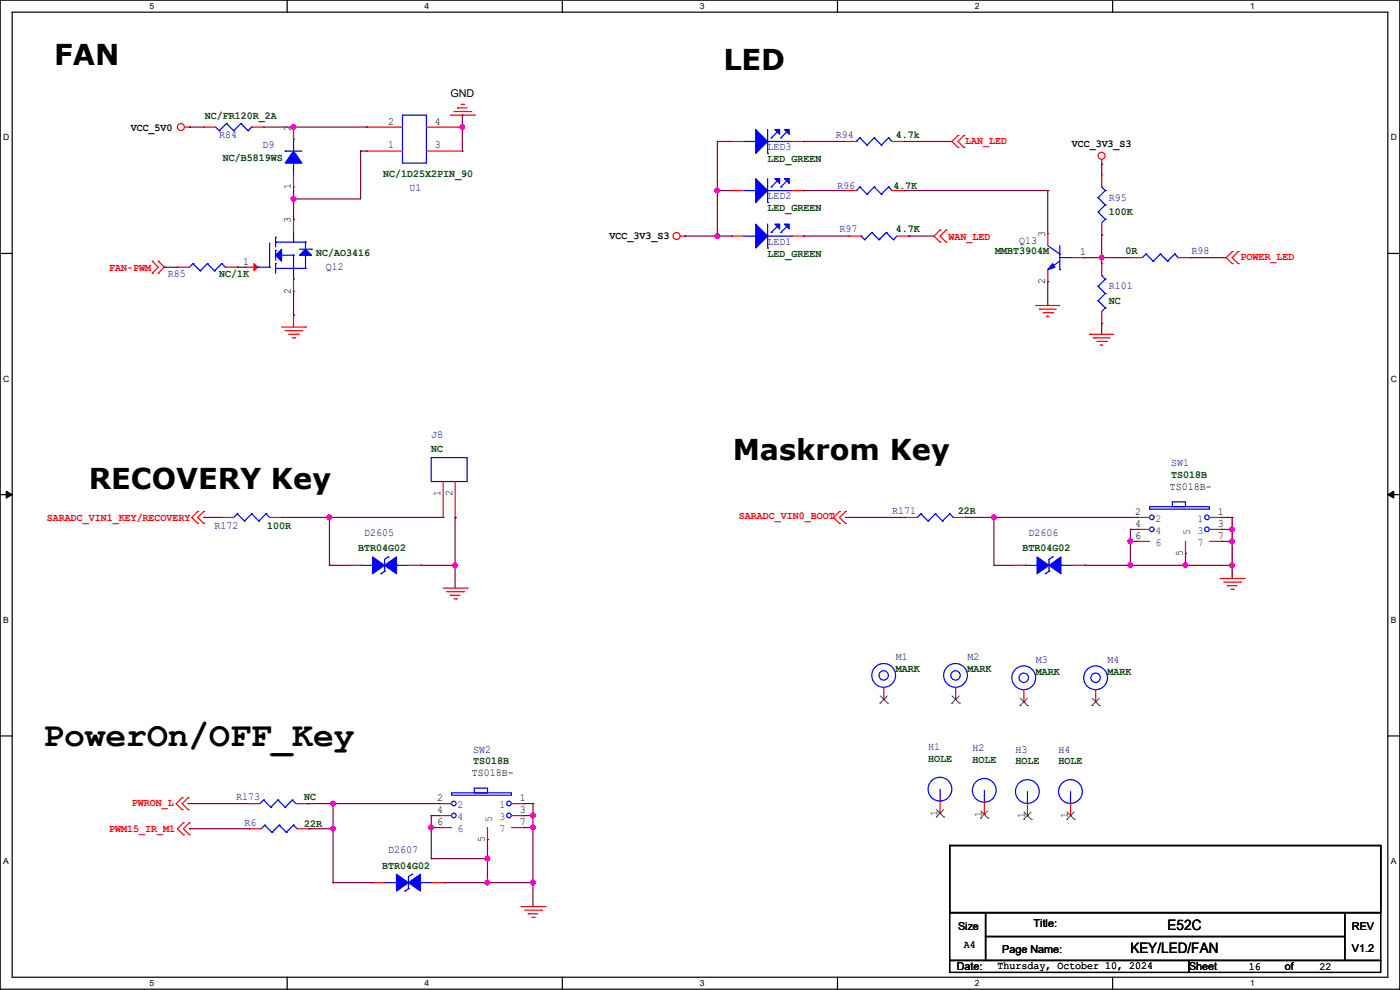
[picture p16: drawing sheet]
<svg xmlns="http://www.w3.org/2000/svg" width="297mm" height="210mm" viewBox="0 0 297 210" stroke-linecap="round" stroke-linejoin="round" font-family="sans-serif">
<defs><g id="words">
<text font-size="7.4" x="9.2" y="158.3">PowerOn/OFF_Key</text>
<g font-size="6.1">
<text x="11.5" y="13.8">FAN</text>
<text x="153.5" y="14.8">LED</text>
<text x="155.5" y="97.6">Maskrom Key</text>
<text x="18.8" y="103.7">RECOVERY Key</text>
</g>
<g font-size="3">
<text x="247.7" y="197.4">E52C</text>
<text x="239.8" y="202.2">KEY/LED/FAN</text>
</g>
<g font-size="2.3">
<text x="95.5" y="20.7">GND</text>
<text x="27.7" y="27.8">VCC_5V0</text>
<text x="61.7" y="27.7" transform="rotate(-90 61.7 27.7)">2</text>
<text x="82.3" y="26.4">2</text>
<text x="92.2" y="26.4">4</text>
<text x="82.3" y="31.5">1</text>
<text x="92.2" y="31.5">3</text>
<text x="227.4" y="31.1">VCC_3V3_S3</text>
<text x="61.7" y="40.2" transform="rotate(-90 61.7 40.2)">1</text>
<text x="61.7" y="47.3" transform="rotate(-90 61.7 47.3)">3</text>
<text x="129.3" y="50.7">VCC_3V3_S3</text>
<text x="221.7" y="50.3" transform="rotate(-90 221.7 50.3)">3</text>
<text x="51.6" y="56.1">1</text>
<text x="229.1" y="54.1">1</text>
<text x="61.7" y="62.3" transform="rotate(-90 61.7 62.3)">2</text>
<text x="221.7" y="60.2" transform="rotate(-90 221.7 60.2)">2</text>
<text x="93.5" y="105.2" transform="rotate(-90 93.5 105.2)">1</text>
<text x="96" y="105.2" transform="rotate(-90 96 105.2)">2</text>
<text x="248.2" y="104">TS018B-</text>
<text x="240.8" y="109.2">2</text>
<text x="240.8" y="111.8">4</text>
<text x="258.4" y="109.2">1</text>
<text x="258.4" y="111.8">3</text>
<text x="240.8" y="114.3">6</text>
<text x="251" y="117.9" transform="rotate(-90 251 117.9)">5</text>
<text x="258.4" y="114.3">7</text>
<text x="100.1" y="164.7">TS018B-</text>
<text x="92.8" y="169.9">2</text>
<text x="92.8" y="172.5">4</text>
<text x="110.3" y="169.9">1</text>
<text x="110.3" y="172.5">3</text>
<text x="198.9" y="173" transform="rotate(-90 198.9 173)">1</text>
<text x="208.3" y="173.3" transform="rotate(-90 208.3 173.3)">1</text>
<text x="217.4" y="173.5" transform="rotate(-90 217.4 173.5)">1</text>
<text x="226.6" y="173.5" transform="rotate(-90 226.6 173.5)">1</text>
<text x="92.8" y="175">6</text>
<text x="102.9" y="178.6" transform="rotate(-90 102.9 178.6)">5</text>
<text x="110.3" y="175">7</text>
<text x="203.2" y="197.2">Size</text>
<text x="219.2" y="196.7">Title:</text>
<text x="286.8" y="197.2">REV</text>
<text x="204.5" y="201">A4</text>
<text x="212.6" y="202.3">Page Name:</text>
<text x="286.8" y="202">V1.2</text>
<text x="203" y="205.8">Date:</text>
<text x="211.6" y="205.6">Thursday, October 10, 2024</text>
<text x="252.3" y="205.8">Sheet</text>
<text x="265" y="205.9">16</text>
<text x="272.6" y="205.8">of</text>
<text x="279.9" y="205.9">22</text>
</g>
<g font-size="2.3" fill="#003f00">
<text x="43.5" y="25.3">NC/FR120R_2A</text>
<text x="190" y="29.3">4.7k</text>
<text x="47.3" y="34.2">NC/B5819WS</text>
<text x="162.9" y="34.4">LED_GREEN</text>
<text x="81.3" y="37.5">NC/1D25X2PIN_90</text>
<text x="189.5" y="40">4.7K</text>
<text x="162.9" y="44.8">LED_GREEN</text>
<text x="235.2" y="45.6">100K</text>
<text x="190" y="49.1">4.7K</text>
<text x="211.1" y="54">MMBT3904M</text>
<text x="238.8" y="54">0R</text>
<text x="46.5" y="58.8">NC/1K</text>
<text x="67.1" y="54.2">NC/AO3416</text>
<text x="162.9" y="54.5">LED_GREEN</text>
<text x="235.2" y="64.4">NC</text>
<text x="91.5" y="95.9">NC</text>
<text x="248.5" y="101.5">TS018B</text>
<text x="56.7" y="112.1">100R</text>
<text x="203.2" y="109.1">22R</text>
<text x="76" y="117">BTR04G02</text>
<text x="217" y="117">BTR04G02</text>
<text x="190" y="142.6">MARK</text>
<text x="205.3" y="142.6">MARK</text>
<text x="219.8" y="143.1">MARK</text>
<text x="235" y="143.1">MARK</text>
<text x="196.9" y="161.7">HOLE</text>
<text x="206.3" y="161.9">HOLE</text>
<text x="100.4" y="162.2">TS018B</text>
<text x="215.4" y="162.2">HOLE</text>
<text x="224.6" y="162.2">HOLE</text>
<text x="64.6" y="169.8">NC</text>
<text x="64.6" y="175.4">22R</text>
<text x="81.1" y="184.3">BTR04G02</text>
</g>
<g font-size="2.3" fill="#00007f">
<text x="46.5" y="29.3">R84</text>
<text x="177.3" y="29.3">R94</text>
<text x="55.7" y="31.4">D9</text>
<text x="162.9" y="31.9">LED3</text>
<text x="86.9" y="40.5">U1</text>
<text x="177.6" y="40">R96</text>
<text x="162.9" y="42.3">LED2</text>
<text x="235.2" y="42.5">R95</text>
<text x="162.9" y="51.9">LED1</text>
<text x="178.1" y="49.1">R97</text>
<text x="216.2" y="51.7">Q13</text>
<text x="252.8" y="54">R98</text>
<text x="35.6" y="58.8">R85</text>
<text x="69.1" y="57.3">Q12</text>
<text x="235.2" y="61.3">R101</text>
<text x="91.5" y="92.8">J8</text>
<text x="248.5" y="98.9">SW1</text>
<text x="45.5" y="112.1">R172</text>
<text x="77.3" y="113.7">D2605</text>
<text x="189.3" y="109.1">R171</text>
<text x="218.2" y="113.7">D2606</text>
<text x="190" y="140.1">M1</text>
<text x="205.3" y="140.1">M2</text>
<text x="219.8" y="140.6">M3</text>
<text x="235" y="140.6">M4</text>
<text x="100.4" y="159.6">SW2</text>
<text x="196.9" y="159.1">H1</text>
<text x="206.3" y="159.4">H2</text>
<text x="215.4" y="159.6">H3</text>
<text x="224.6" y="159.6">H4</text>
<text x="50.1" y="169.8">R173</text>
<text x="51.9" y="175.1">R6</text>
<text x="82.3" y="181">D2607</text>
</g>
<g font-size="2.3" fill="#f00">
<text x="204.8" y="30.6">LAN_LED</text>
<text x="201.2" y="50.9">WAN_LED</text>
<text x="23.2" y="57.5">FAN-PWM</text>
<text x="263.2" y="55.2">POWER_LED</text>
<text x="9.9" y="110.6">SARADC_VIN1_KEY/RECOVERY</text>
<text x="156.8" y="110.1">SARADC_VIN0_BOOT</text>
<text x="28" y="171.1">PWRON_L</text>
<text x="23.2" y="176.4">PWM15_IR_M1</text>
</g>
<g font-size="2.3" fill="#003f7f">
<text x="245.2" y="110.7">2</text>
<text x="245.2" y="113.2">4</text>
<text x="252.5" y="113.6" transform="rotate(-90 252.5 113.6)">5</text>
<text x="254" y="110.7">1</text>
<text x="254" y="113.2">3</text>
<text x="245.2" y="115.8">6</text>
<text x="254" y="115.8">7</text>
<text x="97.1" y="171.4">2</text>
<text x="97.1" y="173.9">4</text>
<text x="106" y="171.4">1</text>
<text x="106" y="173.9">3</text>
<text x="97.1" y="176.5">6</text>
<text x="104.4" y="174.3" transform="rotate(-90 104.4 174.3)">5</text>
<text x="106" y="176.5">7</text>
</g>
<g font-size="1.8">
<text x="31.7" y="1.9">5</text>
<text x="90.1" y="1.9">4</text>
<text x="148.5" y="1.9">3</text>
<text x="206.8" y="1.9">2</text>
<text x="265.2" y="1.9">1</text>
<text x=".7" y="29.8">D</text>
<text x="295.1" y="29.8">D</text>
<text x=".7" y="80.9">C</text>
<text x="295.1" y="80.9">C</text>
<text x=".7" y="132.1">B</text>
<text x="295.1" y="132.1">B</text>
<text x=".7" y="183.3">A</text>
<text x="295.1" y="183.3">A</text>
<text x="31.7" y="209.2">5</text>
<text x="90.1" y="209.2">4</text>
<text x="148.5" y="209.2">3</text>
<text x="206.8" y="209.2">2</text>
<text x="265.2" y="209.2">1</text>
</g>
</g></defs>
<path d="M0 0h297v209.8h-297zM2.6 2.6h291.8v204.7h-291.8z" fill="none" stroke="#000" stroke-width=".25"/>
<g fill="#fff">
<path d="M31.8 .3h.9v2h-.9z"/>
<path d="M31.8 207.6h.9v2h-.9z"/>
</g>
<path d="M60.9 0v2.6M60.9 207.3v2.5" fill="none" stroke="#000" stroke-width=".25"/>
<g fill="#fff">
<path d="M90.1 .3h1v2h-1z"/>
<path d="M90.1 207.6h1v2h-1z"/>
</g>
<path d="M119.3 0v2.6M119.3 207.3v2.5" fill="none" stroke="#000" stroke-width=".25"/>
<g fill="#fff">
<path d="M148.5 .3h.9v2h-.9z"/>
<path d="M148.5 207.6h.9v2h-.9z"/>
</g>
<path d="M177.7 0v2.6M177.7 207.3v2.5" fill="none" stroke="#000" stroke-width=".25"/>
<g fill="#fff">
<path d="M206.8 .3h1v2h-1z"/>
<path d="M206.8 207.6h1v2h-1z"/>
</g>
<path d="M236.1 0v2.6M236.1 207.3v2.5" fill="none" stroke="#000" stroke-width=".25"/>
<g fill="#fff">
<path d="M265.2 .3h1v2h-1z"/>
<path d="M265.2 207.6h1v2h-1z"/>
<path d="M.7 28.2h1.2v1.9h-1.2z"/>
<path d="M295.1 28.2h1.2v1.9h-1.2z"/>
<path d="M.7 79.3h1.2v2h-1.2z"/>
<path d="M295.1 79.3h1.2v2h-1.2z"/>
</g>
<path d="M0 53.8h2.6M294.4 53.8h2.6" fill="none" stroke="#000" stroke-width=".25"/>
<g fill="#fff">
<path d="M.7 130.5h1.2v2h-1.2z"/>
<path d="M295.1 130.5h1.1v2h-1.1z"/>
</g>
<path d="M0 104.9h2.6M294.4 104.9h2.6" fill="none" stroke="#000" stroke-width=".25"/>
<path d="M1.3 104.2l1.3 .7-1.3 .8zM294.4 104.9l1.3-.7v1.5z" fill="#000" stroke="#000" stroke-width=".21"/>
<g fill="#fff">
<path d="M.7 181.7h1.2v2h-1.2z"/>
<path d="M295.1 181.7h1.1v2h-1.1z"/>
</g>
<path d="M0 156.1h2.6M294.4 156.1h2.6M201.5 179.4h91.4v14.2h-91.4zM201.5 193.6h7.6v10.2h-7.6zM209.1 193.6h76.2v5.1h-76.2zM209.1 198.7h76.2v5.1h-76.2zM285.3 193.6h7.6v10.2h-7.6zM201.5 203.8h50.8v2.5h-50.8zM252.3 203.8h40.6v2.5h-40.6z" fill="none" stroke="#000" stroke-width=".25"/>
<g fill="none" stroke="#f00" stroke-width=".25">
<path d="M39.2 27h1M40.2 27h.1M43.2 27h.1M43.2 27h2.6M53.4 27h2.5M55.9 27h.1M62.3 39.7h.1M62.3 27h.1M62.3 27v2.5M62.3 37.1v2.6M77.8 32h.1M77.8 27h.1"/>
<path d="M77.8 27h7.6M77.8 32h7.6M90.5 27h7.6M90.5 32h7.6M95.5 24.4h5.1M96.3 23.7h3.6M97.1 22.9h.1M97.1 22.9h2M97.8 22.1h.5M98.1 32h.1M98.1 27h.1M98.3 22.1h.1"/>
<path d="M99.9 23.7h.1M100.6 24.4h.1M155.2 30h.1M155.2 30h2.6M167.9 30h2.6M170.5 30h.1M179.1 30h.1M179.1 30h2.6M189.3 30h2.5M191.8 30h.1M203.2 28.7h.1M203.2 31.3h.1"/>
<path d="M203.2 28.7l-1.2 1.3 1.2 1.3M204.5 31.3h.1M204.5 28.7h.1M204.5 28.7l-1.3 1.3 1.3 1.3M233.7 34.8h.1M233.7 37.1h.1M233.7 33.8v1M233.7 37.1v2.6M32.3 58h.1M32.3 55.4h.1M32.3 55.4l1.3 1.3-1.3 1.3M33.6 55.4h.1"/>
<path d="M33.6 58h.1M33.6 55.4l1.2 1.3-1.2 1.3M37.6 56.7h.1M37.6 56.7h2.6M47.8 56.7h2.5M50.3 56.7h.1M52.1 56.7h.1M52.1 56.7h2.6M62.3 46.5h.1M62.3 46.5v2.6M62.3 59.2v2.6M144.3 50.1h1"/>
<path d="M145.3 50.1h.1M155.2 40.4h.1M155.2 50.1h.1M155.2 50.1h2.6M155.2 40.4h2.6M167.9 50.1h2.6M167.9 40.4h2.6M170.5 40.4h.1M170.5 50.1h.1M179.1 40.4h.1M179.1 40.4h2.6M180.1 50.1h.1"/>
<path d="M180.1 50.1h2.6M189.3 40.4h2.5M190.3 50.1h2.5M191.8 40.4h.1M192.8 50.1h.1M199.4 48.8h.1M199.4 51.4h.1M199.4 48.8l-1.2 1.3 1.2 1.3M200.7 51.4h.1M200.7 48.8h.1M200.7 48.8l-1.3 1.3 1.3 1.3M222.3 59.7h.1"/>
<path d="M222.3 49.6h.1M222.3 49.6v2.5M222.3 57.2v2.5M227.4 54.7h2.5M229.9 54.7h.1M233.7 55.9h.1M233.7 49.8h.1M233.7 47.3v2.5M233.7 55.9v2.6M239.8 54.7h.1M239.8 54.7h2.6M250 54.7h2.5"/>
<path d="M252.5 54.7h.1M261.4 55.9h.1M261.4 53.4h.1M261.4 53.4l-1.3 1.3 1.3 1.2M262.7 53.4h.1M262.7 55.9h.1M262.7 53.4l-1.3 1.3 1.3 1.2M59.7 69.4h5.1M60.5 70.1h3.6M61.3 70.9h2M62 71.7h.5M62.3 66.8h.1"/>
<path d="M62.3 61.8h.1M62.3 66.8v2.6M62.5 71.7h.1M63.3 70.9h.1M64.1 70.1h.1M64.8 69.4h.1M219.8 64.8h.1M219.8 64.8h5M220.5 65.6h.1M220.5 65.6h3.6M221.3 66.3h2M222 67.1h.1"/>
<path d="M222 67.1h.5M223.3 66.3h.1M231.2 70.9h.1M231.2 70.9h5.1M231.9 71.7h.1M231.9 71.7h3.6M232.7 72.4h2M233.5 73.2h.1M233.5 73.2h.5M233.7 68.6h.1M233.7 66.1v2.5M234.7 72.4h.1"/>
<path d="M42 111h.1M42 108.5h.1M42 108.5l-1.3 1.3 1.3 1.2M43.2 111h.1M43.2 108.5h.1M43.2 108.5l-1.2 1.3 1.2 1.2M47 109.8h.1M47 109.8h2.6M57.2 109.8h2.5M59.7 109.8h.1M74 119.9h.1M74 119.9h2.5"/>
<path d="M86.7 119.9h2.5M89.2 119.9h.1M94 109.8h.1M94 102.2v7.6M96.6 109.8h.1M96.6 102.2v7.6M178.1 111h.1M178.1 108.5h.1M178.1 108.5l-1.3 1.3 1.3 1.2M179.4 111h.1M179.4 108.5h.1M179.4 108.5l-1.3 1.3 1.3 1.2"/>
<path d="M192.1 109.8h.1M192.1 109.8h2.5M202.2 109.8h2.6M204.8 109.8h.1M214.9 119.9h.1M214.9 119.9h2.6M227.6 119.9h2.6M230.2 119.9h.1M241.3 109.8h.1M241.3 112.3h.1M241.3 114.9h.1M241.3 109.8h2.6"/>
<path d="M241.3 112.3h2.6M241.3 114.9h2.6M251.5 117.4h.1M251.5 114.9v2.5M256.6 109.8h2.5M256.6 112.3h2.5M256.6 114.9h2.5M259.1 109.8h.1M259.1 112.3h.1M259.1 114.9h.1M94 124.8h5.1M94.8 125.5h3.5"/>
<path d="M95.5 126.3h.1M95.5 126.3h2.1M96.3 127h.5M96.8 127h.1M98.3 125.5h.1M99.1 124.8h.1M258.9 122.7h5M259.6 123.5h3.6M260.4 124.2h.1M260.4 124.2h2M261.2 125h.5M261.7 125h.1"/>
<path d="M263.2 123.5h.1M263.9 122.7h.1M187.5 148.4h.1M187.5 145.8v2.6M202.7 148.4h.1M202.7 145.8v2.6M217.2 148.9h.1M217.2 146.3v2.6M232.5 148.9h.1M232.5 146.3v2.6M38.7 171.7h.1M38.7 169.2h.1"/>
<path d="M38.7 169.2l-1.3 1.3 1.3 1.2M38.9 177.1h.1M38.9 174.5h.1M38.9 174.5l-1.3 1.3 1.3 1.3M39.9 171.7h.1M39.9 169.2h.1M39.9 169.2l-1.2 1.3 1.2 1.2M40.2 177.1h.1M40.2 174.5h.1M40.2 174.5l-1.3 1.3 1.3 1.3M52.6 170.5h.1M52.6 170.5h2.6"/>
<path d="M52.9 175.8h.1M52.9 175.8h2.5M62.8 170.5h2.5M63 175.8h2.6M65.3 170.5h.1M65.6 175.8h.1M93.3 170.5h.1M93.3 173h.1M93.3 175.6h.1M93.3 170.5h2.5M93.3 173h2.5M93.3 175.6h2.5"/>
<path d="M103.4 178.1h.1M103.4 175.6v2.5M108.5 170.5h2.5M108.5 173h2.5M108.5 175.6h2.5M111 170.5h.1M111 173h.1M111 175.6h.1M199.4 172.5h.1M199.4 170v2.5M208.8 172.8h.1M208.8 170.2v2.6"/>
<path d="M218 173h.1M218 170.5v2.5M227.1 173h.1M227.1 170.5v2.5M79 187.2h.1M79 187.2h2.6M91.7 187.2h2.6M94.3 187.2h.1M110.5 192.3h5.1M111.3 193.1h3.6M112.1 193.8h.1M112.1 193.8h2"/>
<path d="M112.8 194.6h.5M113.3 194.6h.1M114.9 193.1h.1M115.6 192.3h.1"/>
<circle cx="38.4" cy="26.9" r=".74"/>
<circle cx="233.7" cy="33" r=".74"/>
<circle cx="143.5" cy="50.1" r=".74"/>
</g>
<g fill="none" stroke="#00f" stroke-width=".25">
<path d="M45.8 27l.7 .7M46.5 27.7h.1M48 26.2h.1M48 26.2l-1.5 1.5M48 26.2l1.6 1.5M49.6 27.7h.1M51.1 26.2h.1M51.1 26.2l-1.5 1.5M51.1 26.2l1.5 1.5M52.6 27.7h.1M53.4 27h.1M53.4 27l-.8 .7"/>
<path d="M60.5 32h.1M60.5 32h3.6M62.3 34.6h.1M62.3 29.5h.1M62.3 29.5v2.5M62.3 34.6v2.5M85.4 24.4h5.1v10.2h-5.1zM157.8 30h2.5M160.3 30h.1M162.9 32.6h.1M162.9 27.5v5.1M162.9 37.9v5.1"/>
<path d="M162.9 30h5M163.6 39.7h.1M163.6 29.3h.1M164.9 38.4l-1.3 1.3M164.9 28l-1.3 1.3M165.7 39.7h.1M165.7 29.3h.1M166.9 38.4l-1.2 1.3M166.9 28l-1.2 1.3M167.9 30h.1M181.7 30h.1M182.4 29.3h.1"/>
<path d="M182.4 39.7h.1M182.4 29.3l1.5 1.5M182.4 29.3l-.7 .7M182.4 39.7l1.5 1.5M182.4 39.7l-.7 .7M183.9 30.8h.1M185.5 29.3h.1M185.5 39.7h.1M185.5 29.3l1.5 1.5M185.5 29.3l-1.6 1.5M185.5 39.7l1.5 1.5M185.5 39.7l-1.6 1.5"/>
<path d="M187 30.8h.1M188.5 29.3h.1M188.5 39.7h.1M188.5 29.3l.8 .7M188.5 29.3l-1.5 1.5M188.5 39.7l.8 .7M188.5 39.7l-1.5 1.5M233.7 39.7h.1M233.7 39.7l.8 .7M40.9 55.9h.1M40.9 55.9l-.7 .8M40.9 55.9l1.6 1.5"/>
<path d="M42.5 57.4h.1M44 55.9h.1M44 55.9l-1.5 1.5M44 55.9l1.5 1.5M45.5 57.4h.1M47 55.9h.1M47 55.9l-1.5 1.5M47 55.9l.8 .8M47.8 56.7h.1M54.7 56.7h.1M54.7 56.7h2.5M57.2 56.7h.1"/>
<path d="M57.2 51.6v5.1M58.5 55.9h.1M58.5 53.1h.1M58.5 50.3h.1M58.5 51.4h.1M58.5 50.3v2.1M58.5 53.1v2.1M58.5 55.9v2.1M58.5 56.9h6.3M58.5 51.4h6.3M59.7 54.1h2.6M62.3 51.4h.1"/>
<path d="M62.3 54.1h.1M62.3 59.2h.1M62.3 49.1v2.3M62.3 54.1v5.1M63.5 52.9h2.6M64.8 56.9h.1M64.8 54.1h.1M64.8 51.4h.1M64.8 51.4v1.5M64.8 54.1v2.8M66.1 52.9h.1M157.8 40.4h2.5"/>
<path d="M157.8 50.1h2.5M160.3 40.4h.1M160.3 50.1h.1M162.9 43h.1M162.9 52.6h.1M162.9 47.5v5.1M162.9 40.4h5M162.9 50.1h5M163.6 49.3h.1M164.9 48l-1.3 1.3M165.7 49.3h.1M166.9 48l-1.2 1.3"/>
<path d="M167.9 40.4h.1M167.9 50.1h.1M181.7 40.4h.1M182.7 50.1h.1M182.7 50.1l.7 .7M183.4 50.8h.1M183.9 41.2h.1M185 49.3h.1M185 49.3l1.5 1.5M185 49.3l-1.6 1.5M186.5 50.8h.1M187 41.2h.1"/>
<path d="M188 49.3h.1M188 49.3l-1.5 1.5M188 49.3l1.5 1.5M189.5 50.8h.1M190.3 50.1l-.8 .7M222.3 57.2h.1M222.3 52.1l2.5 1.8M224.8 53.9h.1M224.8 57.2h.1M224.8 55.4l-2.5 1.8M224.8 52.1v5.1M224.8 54.7h2.6"/>
<path d="M227.4 54.7h.1M233 45h.1M233 42h.1M233 45l1.5 1.5M233 42l1.5 1.5M233.7 58.5h.1M233.7 58.5l.8 .7M234.5 59.2h.1M234.5 46.5h.1M234.5 43.5h.1M234.5 40.4h.1M234.5 59.2l-1.5 1.5"/>
<path d="M234.5 46.5l-.8 .8M234.5 43.5l-1.5 1.5M234.5 40.4l-1.5 1.6M243.1 53.9h.1M243.1 53.9l-.7 .8M243.1 53.9l1.5 1.5M244.6 55.4h.1M246.2 53.9h.1M246.2 53.9l-1.6 1.5M246.2 53.9l1.5 1.5M247.7 55.4h.1M249.2 53.9h.1"/>
<path d="M249.2 53.9l-1.5 1.5M249.2 53.9l.8 .8M250 54.7h.1M233 63.8h.1M233 60.7h.1M233 63.8l1.5 1.5M233 60.7l1.5 1.6M234.5 65.3h.1M234.5 62.3h.1M234.5 65.3l-.8 .8M234.5 62.3l-1.5 1.5M91.5 97.1h7.6v5.1h-7.6z"/>
<path d="M50.3 109h.1M50.3 109l-.7 .8M50.3 109l1.6 1.5M51.9 110.5h.1M53.4 109h.1M53.4 109l-1.5 1.5M53.4 109l1.5 1.5M54.9 110.5h.1M56.4 109h.1M56.4 109l-1.5 1.5M56.4 109l.8 .8M57.2 109.8h.1"/>
<path d="M76.5 119.9h.1M76.5 119.9h2.5M82.3 118.2h.1M82.3 118.2l-.7 .5v2.5M84.1 119.9h.1M84.1 119.9h2.6M195.4 109h.1M195.4 109l-.8 .8M195.4 109l1.5 1.5M196.9 110.5h.1M198.4 109h.1M198.4 109l-1.5 1.5"/>
<path d="M198.4 109l1.5 1.5M199.9 110.5h.1M201.5 109h.1M201.5 109l-1.6 1.5M201.5 109l.7 .8M202.2 109.8h.1M217.5 119.9h.1M217.5 119.9h2.5M223.3 118.2h.1M223.3 118.2l-.8 .5v2.5M225.1 119.9h.1M225.1 119.9h2.5"/>
<path d="M243.9 107.5h12.7v.5h-12.7zM248.7 106.5h2.8v1h-2.8zM80.8 121.7h.1M81.6 121.2h.1M81.6 121.2l-.8 .5M221.8 121.7h.1M222.5 121.2h.1M222.5 121.2l-.7 .5M55.9 169.7h.1M55.9 169.7l-.7 .8M55.9 169.7l1.5 1.5M56.2 175h.1"/>
<path d="M56.2 175l-.8 .8M56.2 175l1.5 1.6M57.4 171.2h.1M57.7 176.6h.1M59 169.7h.1M59 169.7l-1.6 1.5M59 169.7l1.5 1.5M59.2 175h.1M59.2 175l-1.5 1.6M59.2 175l1.5 1.6M60.5 171.2h.1M60.7 176.6h.1"/>
<path d="M62 169.7h.1M62 169.7l-1.5 1.5M62 169.7l.8 .8M62.3 175h.1M62.3 175l-1.6 1.6M62.3 175l.7 .8M62.8 170.5h.1M63 175.8h.1M95.8 168.2h12.7v.5h-12.7zM100.6 167.2h2.8v1h-2.8zM199.4 170h.1M199.4 167.4v2.6"/>
<path d="M208.8 170.2h.1M208.8 167.7v2.5M218 170.5h.1M218 167.9v2.6M227.1 170.5h.1M227.1 167.9v2.6M81.6 187.2h.1M81.6 187.2h2.5M85.9 189h.1M86.7 188.5h.1M86.7 188.5l-.8 .5M87.4 185.5h.1"/>
<path d="M87.4 185.5l-.7 .5v2.5M89.2 187.2h.1M89.2 187.2h2.5"/>
<circle cx="244.4" cy="112.3" r=".49"/>
<circle cx="244.4" cy="109.7" r=".49"/>
<circle cx="256.1" cy="109.7" r=".49"/>
<circle cx="256.1" cy="112.3" r=".49"/>
<circle cx="187.5" cy="143.3" r="2.52"/>
<circle cx="187.5" cy="143.3" r=".99"/>
<circle cx="202.7" cy="143.3" r="2.52"/>
<circle cx="202.7" cy="143.3" r=".99"/>
<circle cx="217.2" cy="143.8" r="2.52"/>
<circle cx="217.2" cy="143.8" r=".99"/>
<circle cx="232.4" cy="143.8" r="2.52"/>
<circle cx="232.4" cy="143.8" r=".99"/>
<circle cx="96.3" cy="173" r=".49"/>
<circle cx="96.3" cy="170.5" r=".49"/>
<circle cx="108" cy="173" r=".49"/>
<circle cx="108" cy="170.5" r=".49"/>
<circle cx="199.4" cy="167.4" r="2.52"/>
<circle cx="208.8" cy="167.7" r="2.52"/>
<circle cx="218" cy="167.9" r="2.52"/>
<circle cx="227.1" cy="167.9" r="2.52"/>
</g>
<g fill="none" stroke="#7f3f00" stroke-width=".21">
<path d="M186.7 149.2h.1M186.7 147.6l1.6 1.6M188.3 147.6l-1.6 1.6M188.3 149.2h.1M201.9 149.2h.1M202 147.6l1.5 1.6M203.5 147.6l-1.6 1.6M203.5 149.2h.1M216.4 149.7h.1M216.5 148.1l1.5 1.6M218 148.1l-1.6 1.6M218 149.7h.1"/>
<path d="M231.6 149.7h.1M231.7 148.1l1.6 1.6M233.2 148.1l-1.6 1.6M233.3 149.7h.1M198.6 173.3h.1M198.7 171.7l1.5 1.6M200.2 171.7l-1.6 1.6M200.2 173.3h.1M208 173.6h.1M208.1 172l1.5 1.6M209.6 172l-1.6 1.6M209.6 173.6h.1"/>
<path d="M217.2 173.8h.1M217.2 172.3l1.6 1.5M218.7 172.3l-1.5 1.5M218.8 173.8h.1M226.3 173.8h.1M226.4 172.3l1.5 1.5M227.9 172.3l-1.6 1.5M227.9 173.8h.1"/>
</g>
<g fill="#00f" stroke="#00f" stroke-width=".25">
<path d="M59.7 52.9v2.5l-1.2-1.3z"/>
<path d="M64.8 52.9l1.3 1.2h-2.6z"/>
<path d="M223.3 55.9l.5 .8-1.5 .5z"/>
<path d="M160.3 37.9l2.6 2.5-2.6 2.6z"/>
<path d="M164.4 37.9h1v1z"/>
<path d="M166.4 37.9h1v1z"/>
<path d="M160.3 27.5l2.6 2.5-2.6 2.6z"/>
<path d="M164.4 27.5h1v1z"/>
<path d="M166.4 27.5h1v1z"/>
<path d="M160.3 47.5l2.6 2.6-2.6 2.5z"/>
<path d="M164.4 47.5h1v1.1z"/>
<path d="M166.4 47.5h1v1.1z"/>
<path d="M222.5 119.9l2.6-1.7v3.5z" fill-rule="evenodd"/>
<path d="M220 118.2l2.5 1.7-2.5 1.8z" fill-rule="evenodd"/>
<path d="M86.7 187.2l2.5-1.7v3.5z" fill-rule="evenodd"/>
<path d="M84.1 185.5l2.6 1.7-2.6 1.8z" fill-rule="evenodd"/>
<path d="M62.3 32l1.8 2.6h-3.6z" fill-rule="evenodd"/>
<path d="M81.6 119.9l2.5-1.7v3.5z" fill-rule="evenodd"/>
<path d="M79 118.2l2.6 1.7-2.6 1.8z" fill-rule="evenodd"/>
</g>
<path d="M53.9 55.9l.8 .8-.8 .7z" fill="#f00" stroke="#f00" stroke-width=".25"/>
<g fill="none" stroke="#7f003f" stroke-width=".25">
<path d="M40.2 27h.1M40.2 27h3M55.9 27h21.9M62.3 27h.1M62.3 39.7v6.8M76.5 32h.1M76.5 32v10.2h-14.2M76.5 32h1.3M77.8 27h.1M98.1 24.4h.1M98.1 27h.1M98.1 24.4v7.6"/>
<path d="M152.2 30h.1M152.2 30h3M152.2 30v20.1M170.5 30h.1M170.5 30h8.6M191.8 30h.1M191.8 30h10.2M233.7 34.8h.1M233.7 34.8v2.3M34.8 56.7h.1M34.8 56.7h2.8M50.3 56.7h.1"/>
<path d="M50.3 56.7h1.8M62.3 46.5h.1M62.3 42.2h.1M145.3 50.1h.1M145.3 50.1h9.9M152.2 50.1h.1M152.2 40.4h.1M152.2 40.4h3M170.5 40.4h.1M170.5 50.1h.1M170.5 50.1h9.6M170.5 40.4h8.6"/>
<path d="M191.8 40.4h.1M191.8 40.4h30.5M192.8 50.1h.1M192.8 50.1h5.4M222.3 40.4h.1M222.3 59.7h.1M222.3 40.4v9.2M222.3 59.7v5.1M229.9 54.7h.1M229.9 54.7h9.9M233.7 49.8h.1M233.7 54.7h.1"/>
<path d="M233.7 49.8v6.1M252.5 54.7h.1M252.5 54.7h7.6M62.3 66.8h.1M62.3 61.8v5M233.7 68.6h.1M233.7 68.6v2.3M43.2 109.8h.1M43.2 109.8h3.8M59.7 109.8h.1M59.7 109.8h34.3M69.9 109.8h.1"/>
<path d="M69.9 119.9h.1M69.9 119.9h4.1M69.9 109.8v10.1M89.2 119.9h.1M89.2 119.9h7.4M96.6 109.8h.1M96.6 119.9h.1M96.6 109.8v15M179.4 109.8h.1M179.4 109.8h12.7M204.8 109.8h.1M204.8 109.8h36.5"/>
<path d="M210.9 109.8h.1M210.9 119.9h.1M210.9 119.9h4M210.9 109.8v10.1M230.2 119.9h.1M230.2 119.9h31.2M239.8 112.3h.1M239.8 114.9h.1M239.8 119.9h.1M239.8 112.3h1.5M239.8 112.3v7.6M239.8 114.9h1.5"/>
<path d="M251.5 119.9h.1M251.5 117.4h.1M251.5 117.4v2.5M259.1 109.8h.1M259.1 112.3h.1M259.1 114.9h.1M259.1 109.8h2.3M259.1 112.3h2.3M259.1 114.9h2.3M261.4 109.8h.1M261.4 119.9h.1M261.4 112.3h.1"/>
<path d="M261.4 114.9h.1M261.4 109.8v12.9M39.9 170.5h.1M39.9 170.5h12.7M40.2 175.8h.1M40.2 175.8h12.7M65.3 170.5h.1M65.3 170.5h28M65.6 175.8h.1M65.6 175.8h5.1M70.7 170.5h.1M70.7 175.8h.1"/>
<path d="M70.7 170.5v16.7M91.5 173h.1M91.5 175.6h.1M91.5 173h1.8M91.5 173v9.2M91.5 175.6h1.8M103.4 178.1h.1M103.4 178.1v9.1M111 170.5h.1M111 173h.1M111 175.6h.1M111 170.5h2.1"/>
<path d="M111 173h2.1M111 175.6h2.1M113.1 170.5h.1M113.1 173h.1M113.1 175.6h.1M113.1 170.5v21.8M70.7 187.2h.1M70.7 187.2h8.3M91.5 182.2h.1M91.5 182.2h11.9M94.3 187.2h.1M94.3 187.2h18.8"/>
<path d="M103.4 187.2h.1M103.4 182.2h.1M113.1 187.2h.1"/>
</g>
<g fill="#f0f" stroke="#f0f" stroke-width=".25">
<circle cx="96.5" cy="119.9" r=".49"/>
<circle cx="69.9" cy="109.7" r=".49"/>
<circle cx="239.8" cy="119.9" r=".49"/>
<circle cx="210.8" cy="109.7" r=".49"/>
<circle cx="113.1" cy="173" r=".49"/>
<circle cx="113.1" cy="187.2" r=".49"/>
<circle cx="113.1" cy="175.5" r=".49"/>
<circle cx="70.6" cy="170.5" r=".49"/>
<circle cx="91.5" cy="175.5" r=".49"/>
<circle cx="103.4" cy="187.2" r=".49"/>
<circle cx="103.4" cy="182.1" r=".49"/>
<circle cx="261.4" cy="119.9" r=".49"/>
<circle cx="251.5" cy="119.9" r=".49"/>
<circle cx="261.4" cy="112.3" r=".49"/>
<circle cx="261.4" cy="114.8" r=".49"/>
<circle cx="239.8" cy="114.8" r=".49"/>
<circle cx="70.6" cy="175.8" r=".49"/>
<circle cx="98.1" cy="26.9" r=".49"/>
<circle cx="62.3" cy="42.2" r=".49"/>
<circle cx="62.3" cy="26.9" r=".49"/>
<circle cx="152.2" cy="50.1" r=".49"/>
<circle cx="233.7" cy="54.6" r=".49"/>
<circle cx="152.2" cy="40.4" r=".49"/>
</g>
<use href="#words"/>
</svg>
